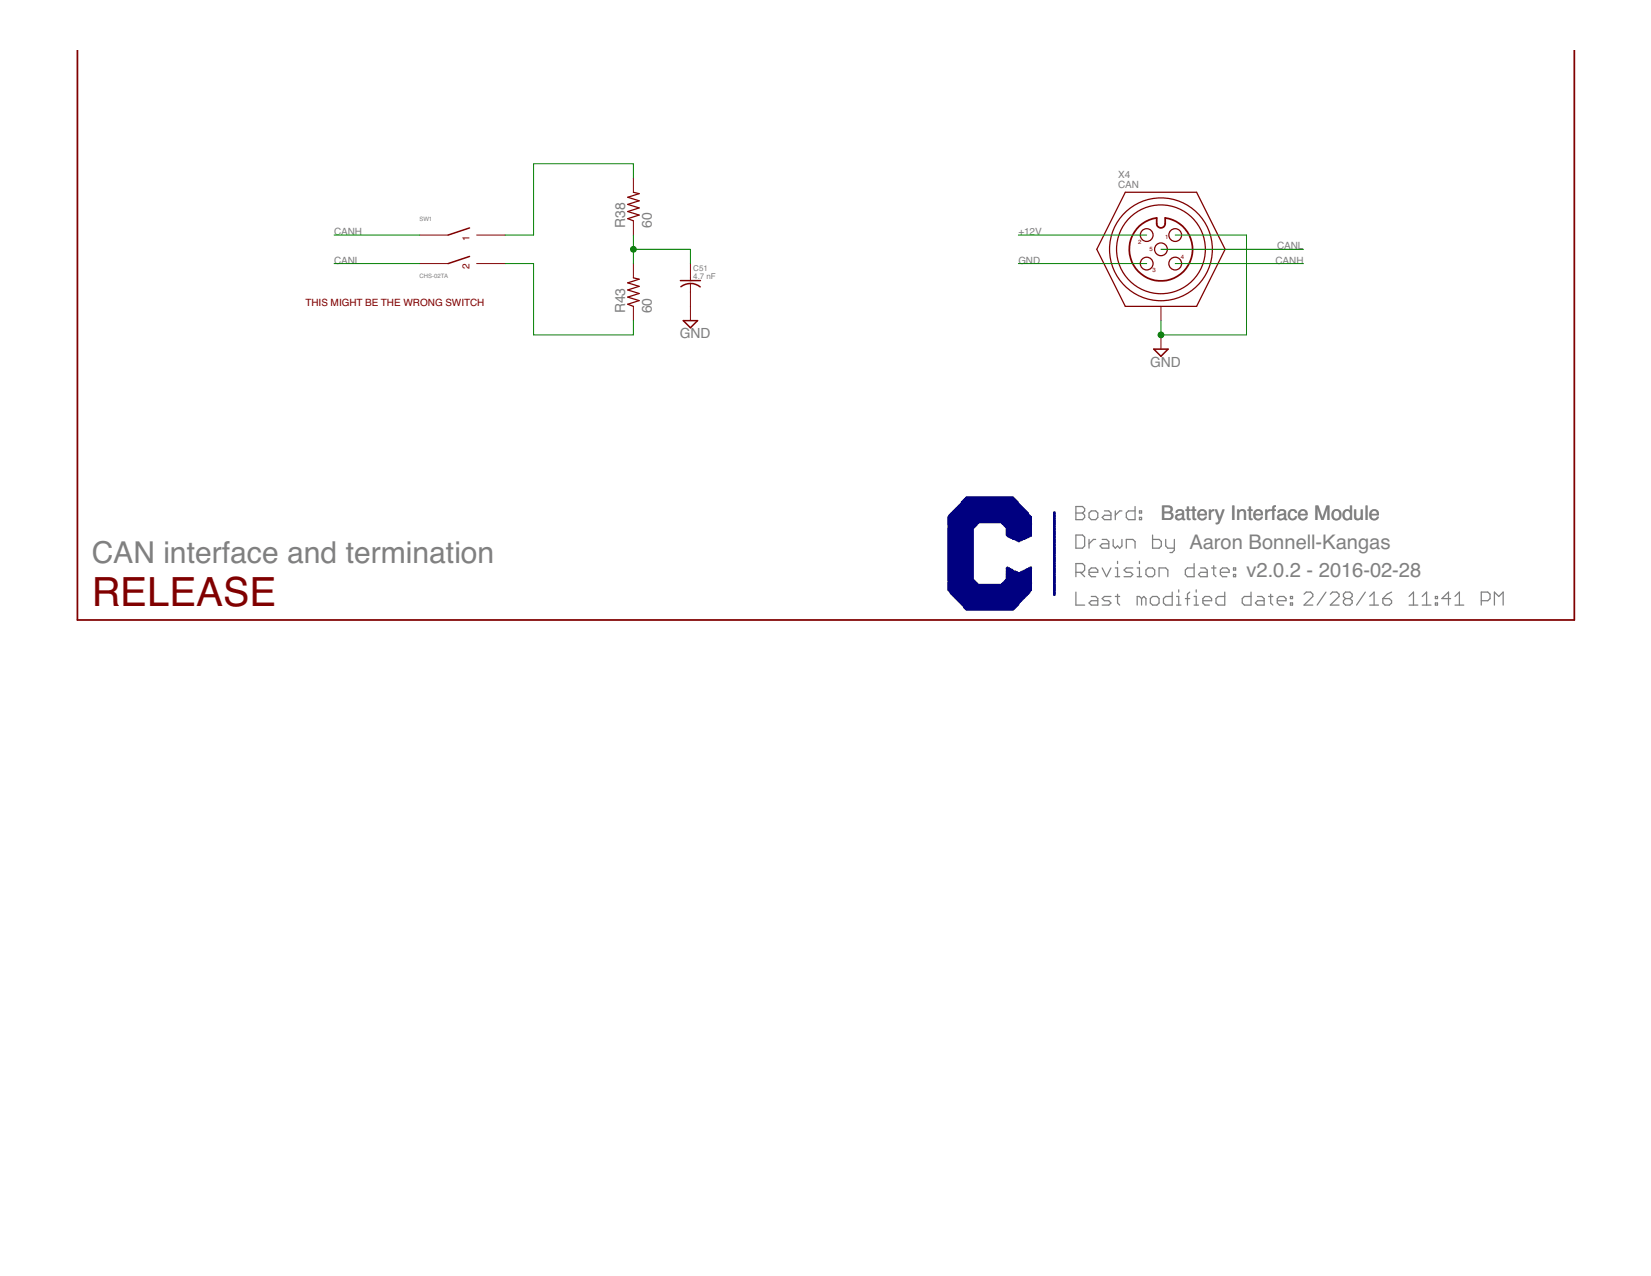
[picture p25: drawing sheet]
<svg xmlns="http://www.w3.org/2000/svg" width="279mm" height="216mm" viewBox="0 0 279 216" stroke-linecap="round" stroke-linejoin="round" font-family="sans-serif">
<defs><g id="words">
<text font-size="6.8" fill="#800000" x="15.5" y="102.5">RELEASE</text>
<text font-size="5.1" fill="#808080" x="15.5" y="95.3">CAN interface and termination</text>
<g font-size="3.4" fill="#808080">
<text x="196.5" y="88">Battery Interface Module</text>
<text x="201.3" y="92.8">Aaron Bonnell-Kangas</text>
<text x="210.9" y="97.7">v2.0.2 - 2016-02-28</text>
</g>
<g font-size="2.4" fill="#808080">
<text x="105.8" y="38.6" transform="rotate(-90 105.8 38.6)">R38</text>
<text x="110.3" y="38.6" transform="rotate(-90 110.3 38.6)">60</text>
<text x="105.8" y="53" transform="rotate(-90 105.8 53)">R43</text>
<text x="110.3" y="53" transform="rotate(-90 110.3 53)">60</text>
<text x="115" y="57.3">GND</text>
<text x="194.7" y="62.1">GND</text>
</g>
<g font-size="1.7" fill="#808080">
<text x="189.2" y="31.8">CAN</text>
<text x="189.2" y="30.1">X4</text>
<text x="56.5" y="39.8">CANH</text>
<text x="172.3" y="39.8">+12V</text>
<text x="56.5" y="44.6">CANL</text>
<text x="172.3" y="44.6">GND</text>
<text x="215.8" y="44.6">CANH</text>
<text x="216.1" y="42.2">CANL</text>
</g>
<g font-size="1.7" fill="#800000">
<text x="79.4" y="40.7" transform="rotate(-90 79.4 40.7)">1</text>
<text x="79.4" y="45.5" transform="rotate(-90 79.4 45.5)">2</text>
<text x="51.7" y="51.8">THIS MIGHT BE THE WRONG SWITCH</text>
</g>
<g font-size="1.4" fill="#808080">
<text x="117.3" y="47.1">4.7 nF</text>
<text x="117.3" y="45.9">C51</text>
</g>
<g font-size="1" fill="#808080">
<text x="71" y="37.4">SW1</text>
<text x="71" y="47">CHS-02TA</text>
</g>
<g font-size="1" fill="#800000">
<text x="192.6" y="41.2">2</text>
<text x="197.2" y="40.5">1</text>
<text x="194.5" y="42.4">5</text>
<text x="195" y="46">3</text>
<text x="199.8" y="43.9">4</text>
</g>
</g></defs>
<g fill="#808080" stroke="#808080" stroke-width=".21">
<path d="M182.1 85.7v2.2z"/>
<path d="M182.1 85.7h1.1z"/>
<path d="M183.2 85.7l.4 .4z"/>
<path d="M183.6 86.1v.3z"/>
<path d="M183.6 86.4l-.4 .4z"/>
<path d="M183.2 86.8l.4 .4z"/>
<path d="M183.6 87.2v.3z"/>
<path d="M183.6 87.5l-.4 .4z"/>
<path d="M182.1 87.9h1.1z"/>
<path d="M182.1 86.8h1.1z"/>
<path d="M184.7 87.9h.7z"/>
<path d="M185.8 87.5l-.4 .4z"/>
<path d="M185.8 86.8v.7z"/>
<path d="M185.4 86.4l.4 .4z"/>
<path d="M184.7 86.4h.7z"/>
<path d="M184.3 86.8l.4-.4z"/>
<path d="M184.3 86.8v.7z"/>
<path d="M184.3 87.5l.4 .4z"/>
<path d="M186.9 86.4h.7z"/>
<path d="M187.6 86.4l.4 .4z"/>
<path d="M188 86.8v1.1z"/>
<path d="M186.9 87.9h1.1z"/>
<path d="M186.5 87.5l.4 .4z"/>
<path d="M186.5 87.5l.4-.3z"/>
<path d="M186.9 87.2h1.1z"/>
<path d="M188.7 86.4v1.5z"/>
<path d="M188.7 87.2l.8-.8z"/>
<path d="M189.5 86.4h.4z"/>
<path d="M192.1 85.7v2.2z"/>
<path d="M191 87.9h1.1z"/>
<path d="M190.6 87.5l.4 .4z"/>
<path d="M190.6 86.8v.7z"/>
<path d="M190.6 86.8l.4-.4z"/>
<path d="M191 86.4h1.1z"/>
<path d="M192.8 86.4h.4z"/>
<path d="M193.2 86.4v.4z"/>
<path d="M192.8 86.8h.4z"/>
<path d="M192.8 86.4v.4z"/>
<path d="M192.8 87.5h.4z"/>
<path d="M193.2 87.5v.4z"/>
<path d="M192.8 87.9h.4z"/>
<path d="M192.8 87.5v.4z"/>
<path d="M182.1 95.4v2.2z"/>
<path d="M182.1 95.4h1.1z"/>
<path d="M183.2 95.4l.4 .3z"/>
<path d="M183.6 95.7v.8z"/>
<path d="M183.6 96.5l-.4 .3z"/>
<path d="M182.1 96.8h1.1z"/>
<path d="M182.8 96.8l.8 .8z"/>
<path d="M184.7 97.6h.7z"/>
<path d="M184.3 97.2l.4 .4z"/>
<path d="M184.3 96.5v.7z"/>
<path d="M184.3 96.5l.4-.4z"/>
<path d="M184.7 96.1h.7z"/>
<path d="M185.4 96.1l.4 .4z"/>
<path d="M185.8 96.5v.3z"/>
<path d="M184.3 96.8h1.5z"/>
<path d="M186.5 96.1l.8 1.5z"/>
<path d="M188 96.1l-.7 1.5z"/>
<path d="M188.7 96.1h.4z"/>
<path d="M189.1 96.1v1.5z"/>
<path d="M188.7 97.6h.8z"/>
<path d="M189.1 95v.4z"/>
<path d="M190.2 97.6h1.1z"/>
<path d="M191.7 97.2l-.4 .4z"/>
<path d="M191.3 96.8l.4 .4z"/>
<path d="M190.6 96.8h.7z"/>
<path d="M190.2 96.5l.4 .3z"/>
<path d="M190.2 96.5l.4-.4z"/>
<path d="M190.6 96.1h1.1z"/>
<path d="M192.4 96.1h.4z"/>
<path d="M192.8 96.1v1.5z"/>
<path d="M192.4 97.6h.8z"/>
<path d="M192.8 95v.4z"/>
<path d="M194.3 97.6h.8z"/>
<path d="M195.4 97.2l-.3 .4z"/>
<path d="M195.4 96.5v.7z"/>
<path d="M195.1 96.1l.3 .4z"/>
<path d="M194.3 96.1h.8z"/>
<path d="M193.9 96.5l.4-.4z"/>
<path d="M193.9 96.5v.7z"/>
<path d="M193.9 97.2l.4 .4z"/>
<path d="M196.2 96.1v1.5z"/>
<path d="M196.2 96.1h1.1z"/>
<path d="M197.3 96.1l.3 .4z"/>
<path d="M197.6 96.5v1.1z"/>
<path d="M202.1 95.4v2.2z"/>
<path d="M201 97.6h1.1z"/>
<path d="M200.6 97.2l.4 .4z"/>
<path d="M200.6 96.5v.7z"/>
<path d="M200.6 96.5l.4-.4z"/>
<path d="M201 96.1h1.1z"/>
<path d="M203.2 96.1h.7z"/>
<path d="M203.9 96.1l.4 .4z"/>
<path d="M204.3 96.5v1.1z"/>
<path d="M203.2 97.6h1.1z"/>
<path d="M202.8 97.2l.4 .4z"/>
<path d="M202.8 97.2l.4-.4z"/>
<path d="M203.2 96.8h1.1z"/>
<path d="M205.4 95.7v1.5z"/>
<path d="M205.4 97.2l.4 .4z"/>
<path d="M205 96.1h.8z"/>
<path d="M206.9 97.6h.7z"/>
<path d="M206.5 97.2l.4 .4z"/>
<path d="M206.5 96.5v.7z"/>
<path d="M206.5 96.5l.4-.4z"/>
<path d="M206.9 96.1h.7z"/>
<path d="M207.6 96.1l.4 .4z"/>
<path d="M208 96.5v.3z"/>
<path d="M206.5 96.8h1.5z"/>
<path d="M208.7 96.1h.4z"/>
<path d="M209.1 96.1v.4z"/>
<path d="M208.7 96.5h.4z"/>
<path d="M208.7 96.1v.4z"/>
<path d="M208.7 97.2h.4z"/>
<path d="M209.1 97.2v.4z"/>
<path d="M208.7 97.6h.4z"/>
<path d="M208.7 97.2v.4z"/>
<path d="M182.1 100.2v2.2z"/>
<path d="M182.1 102.4h1.5z"/>
<path d="M184.7 100.9h.7z"/>
<path d="M185.4 100.9l.4 .4z"/>
<path d="M185.8 101.3v1.1z"/>
<path d="M184.7 102.4h1.1z"/>
<path d="M184.3 102l.4 .4z"/>
<path d="M184.7 101.6l-.4 .4z"/>
<path d="M184.7 101.6h1.1z"/>
<path d="M186.5 102.4h1.1z"/>
<path d="M188 102l-.4 .4z"/>
<path d="M187.6 101.6l.4 .4z"/>
<path d="M186.9 101.6h.7z"/>
<path d="M186.5 101.3l.4 .3z"/>
<path d="M186.5 101.3l.4-.4z"/>
<path d="M186.9 100.9h1.1z"/>
<path d="M189.1 100.5v1.5z"/>
<path d="M189.1 102l.4 .4z"/>
<path d="M188.7 100.9h.8z"/>
<path d="M192.4 100.9v1.5z"/>
<path d="M192.4 100.9h.4z"/>
<path d="M192.8 100.9l.4 .4z"/>
<path d="M193.2 101.3v1.1z"/>
<path d="M193.2 101.3l.4-.4z"/>
<path d="M193.6 100.9l.3 .4z"/>
<path d="M193.9 101.3v1.1z"/>
<path d="M195.1 102.4h.7z"/>
<path d="M195.8 102.4l.4-.4z"/>
<path d="M196.2 101.3v.7z"/>
<path d="M195.8 100.9l.4 .4z"/>
<path d="M195.1 100.9h.7z"/>
<path d="M194.7 101.3l.4-.4z"/>
<path d="M194.7 101.3v.7z"/>
<path d="M194.7 102l.4 .4z"/>
<path d="M198.4 100.2v2.2z"/>
<path d="M197.3 102.4h1.1z"/>
<path d="M196.9 102l.4 .4z"/>
<path d="M196.9 101.3v.7z"/>
<path d="M196.9 101.3l.4-.4z"/>
<path d="M197.3 100.9h1.1z"/>
<path d="M199.1 100.9h.4z"/>
<path d="M199.5 100.9v1.5z"/>
<path d="M199.1 102.4h.8z"/>
<path d="M199.5 99.8v.4z"/>
<path d="M201 100.5v1.9z"/>
<path d="M201 100.5l.3-.3z"/>
<path d="M200.6 101.3h.7z"/>
<path d="M202.1 100.9h.3z"/>
<path d="M202.4 100.9v1.5z"/>
<path d="M202.1 102.4h.7z"/>
<path d="M202.4 99.8v.4z"/>
<path d="M203.9 102.4h.8z"/>
<path d="M203.6 102l.3 .4z"/>
<path d="M203.6 101.3v.7z"/>
<path d="M203.6 101.3l.3-.4z"/>
<path d="M203.9 100.9h.8z"/>
<path d="M204.7 100.9l.3 .4z"/>
<path d="M205 101.3v.3z"/>
<path d="M203.6 101.6h1.4z"/>
<path d="M207.3 100.2v2.2z"/>
<path d="M206.1 102.4h1.2z"/>
<path d="M205.8 102l.3 .4z"/>
<path d="M205.8 101.3v.7z"/>
<path d="M205.8 101.3l.3-.4z"/>
<path d="M206.1 100.9h1.2z"/>
<path d="M211.7 100.2v2.2z"/>
<path d="M210.6 102.4h1.1z"/>
<path d="M210.2 102l.4 .4z"/>
<path d="M210.2 101.3v.7z"/>
<path d="M210.2 101.3l.4-.4z"/>
<path d="M210.6 100.9h1.1z"/>
<path d="M212.8 100.9h.8z"/>
<path d="M213.6 100.9l.3 .4z"/>
<path d="M213.9 101.3v1.1z"/>
<path d="M212.8 102.4h1.1z"/>
<path d="M212.4 102l.4 .4z"/>
<path d="M212.8 101.6l-.4 .4z"/>
<path d="M212.8 101.6h1.1z"/>
<path d="M215 100.5v1.5z"/>
<path d="M215 102l.4 .4z"/>
<path d="M214.7 100.9h.7z"/>
<path d="M216.5 102.4h.8z"/>
<path d="M216.2 102l.3 .4z"/>
<path d="M216.2 101.3v.7z"/>
<path d="M216.2 101.3l.3-.4z"/>
<path d="M216.5 100.9h.8z"/>
<path d="M217.3 100.9l.3 .4z"/>
<path d="M217.6 101.3v.3z"/>
<path d="M216.2 101.6h1.4z"/>
<path d="M218.4 100.9h.3z"/>
<path d="M218.7 100.9v.4z"/>
<path d="M218.4 101.3h.3z"/>
<path d="M218.4 100.9v.4z"/>
<path d="M218.4 102h.3z"/>
<path d="M218.7 102v.4z"/>
<path d="M218.4 102.4h.3z"/>
<path d="M218.4 102v.4z"/>
<path d="M220.7 102.4h1.5z"/>
<path d="M220.7 102.4l1.5-1.5z"/>
<path d="M222.2 100.5v.4z"/>
<path d="M221.8 100.2l.4 .3z"/>
<path d="M221.1 100.2h.7z"/>
<path d="M220.7 100.5l.4-.3z"/>
<path d="M224.4 100.2l-1.5 2.2z"/>
<path d="M225.1 102.4h1.5z"/>
<path d="M225.1 102.4l1.5-1.5z"/>
<path d="M226.6 100.5v.4z"/>
<path d="M226.2 100.2l.4 .3z"/>
<path d="M225.5 100.2h.7z"/>
<path d="M225.5 100.2l-.4 .3z"/>
<path d="M227.4 100.5l.3-.3z"/>
<path d="M227.7 100.2h.8z"/>
<path d="M228.5 100.2l.3 .3z"/>
<path d="M228.8 100.5v.4z"/>
<path d="M228.5 101.3l.3-.4z"/>
<path d="M228.5 101.3l.3 .3z"/>
<path d="M228.8 101.6v.4z"/>
<path d="M228.5 102.4l.3-.4z"/>
<path d="M227.7 102.4h.8z"/>
<path d="M227.4 102l.3 .4z"/>
<path d="M227.4 101.6v.4z"/>
<path d="M227.4 101.6l.3-.3z"/>
<path d="M227.4 100.9l.3 .4z"/>
<path d="M227.4 100.5v.4z"/>
<path d="M227.7 101.3h.8z"/>
<path d="M231.1 100.2l-1.5 2.2z"/>
<path d="M232.5 100.2l-.7 .7z"/>
<path d="M232.5 100.2v2.2z"/>
<path d="M231.8 102.4h1.5z"/>
<path d="M234.8 100.5l.7-.3z"/>
<path d="M234.8 100.5l-.8 .8z"/>
<path d="M234 101.3v.7z"/>
<path d="M234 102l.4 .4z"/>
<path d="M234.4 102.4h.7z"/>
<path d="M235.1 102.4l.4-.4z"/>
<path d="M235.5 101.6v.4z"/>
<path d="M235.1 101.3l.4 .3z"/>
<path d="M234 101.3h1.1z"/>
<path d="M239.2 100.2l-.7 .7z"/>
<path d="M239.2 100.2v2.2z"/>
<path d="M238.5 102.4h1.4z"/>
<path d="M241.4 100.2l-.7 .7z"/>
<path d="M241.4 100.2v2.2z"/>
<path d="M240.7 102.4h1.5z"/>
<path d="M242.9 100.9h.4z"/>
<path d="M243.3 100.9v.4z"/>
<path d="M242.9 101.3h.4z"/>
<path d="M242.9 100.9v.4z"/>
<path d="M242.9 102h.4z"/>
<path d="M243.3 102v.4z"/>
<path d="M242.9 102.4h.4z"/>
<path d="M242.9 102v.4z"/>
<path d="M245.1 100.2v2.2z"/>
<path d="M244 101.3l1.1-1.1z"/>
<path d="M244 101.3h1.5z"/>
<path d="M246.2 100.9l.8-.7z"/>
<path d="M247 100.2v2.2z"/>
<path d="M246.2 102.4h1.5z"/>
<path d="M250.7 100.2v2.2z"/>
<path d="M250.7 100.2h1.1z"/>
<path d="M251.8 100.2l.4 .3z"/>
<path d="M252.2 100.5v.8z"/>
<path d="M251.8 101.6l.4-.3z"/>
<path d="M250.7 101.6h1.1z"/>
<path d="M252.9 100.2v2.2z"/>
<path d="M252.9 100.2l.7 .7z"/>
<path d="M253.6 100.9l.8-.7z"/>
<path d="M254.4 100.2v2.2z"/>
<path d="M182.1 90.5v2.3z"/>
<path d="M182.1 92.8h1.1z"/>
<path d="M183.6 92.4l-.4 .4z"/>
<path d="M183.6 90.9v1.5z"/>
<path d="M183.2 90.5l.4 .4z"/>
<path d="M182.1 90.5h1.1z"/>
<path d="M184.3 91.3v1.5z"/>
<path d="M184.3 92l.7-.7z"/>
<path d="M185 91.3h.4z"/>
<path d="M186.5 91.3h.8z"/>
<path d="M187.3 91.3l.3 .3z"/>
<path d="M187.6 91.6v1.2z"/>
<path d="M186.5 92.8h1.1z"/>
<path d="M186.2 92.4l.3 .4z"/>
<path d="M186.2 92.4l.3-.4z"/>
<path d="M186.5 92h1.1z"/>
<path d="M188.4 91.3v1.1z"/>
<path d="M188.4 92.4l.3 .4z"/>
<path d="M189.1 92.4l-.4 .4z"/>
<path d="M189.1 92.4l.4 .4z"/>
<path d="M189.5 92.8l.4-.4z"/>
<path d="M189.9 91.3v1.1z"/>
<path d="M190.6 91.3v1.5z"/>
<path d="M190.6 91.3h1.1z"/>
<path d="M191.7 91.3l.4 .3z"/>
<path d="M192.1 91.6v1.2z"/>
<path d="M195.1 90.5v2.3z"/>
<path d="M195.1 92.8h1.1z"/>
<path d="M196.2 92.8l.3-.4z"/>
<path d="M196.5 91.6v.8z"/>
<path d="M196.2 91.3l.3 .3z"/>
<path d="M195.1 91.3h1.1z"/>
<path d="M197.3 91.3v1.1z"/>
<path d="M197.3 92.4l.3 .4z"/>
<path d="M197.6 92.8h1.1z"/>
<path d="M198.7 91.3v1.8z"/>
<path d="M198.7 93.1l-.3 .4z"/>
<path d="M198 93.5h.4z"/>
</g>
<g fill="#800000" stroke="#800000" stroke-width=".3">
<path d="M13.1 8.5v96.4z"/>
<path d="M13.1 104.9h253.3z"/>
<path d="M266.4 8.5v96.4z"/>
<path d="M197.2 36.9v.9z"/>
<path d="M195.7 36.9v.9z"/>
</g>
<g fill="#800000" stroke="#800000" stroke-width=".17">
<path d="M71 39.8h4.8z"/>
<path d="M71 44.6h4.8z"/>
<path d="M80.7 39.8h4.8z"/>
<path d="M80.7 44.6h4.8z"/>
<path d="M116.8 48v1.4z"/>
<path d="M116.8 44.6v2.4z"/>
<path d="M116.8 49.4v2.4z"/>
<path d="M116.8 47v.5z"/>
<path d="M107.2 30.1v2.4z"/>
<path d="M107.2 37.4v2.4z"/>
<path d="M107.2 44.6v2.4z"/>
<path d="M107.2 51.8v2.5z"/>
<path d="M116.8 51.8v2.5z"/>
<path d="M196.5 51.8v2.5z"/>
<path d="M196.5 56.7v2.4z"/>
</g>
<g fill="#800000" stroke="#800000" stroke-width=".25">
<path d="M75.8 39.8l3.7-1.2z"/>
<path d="M75.8 44.6l3.7-1.2z"/>
<path d="M115.1 47.5h1.7z"/>
<path d="M116.8 47.5h1.7z"/>
<path d="M115.6 54.3h2.4z"/>
<path d="M118 54.3l-1.2 1.2z"/>
<path d="M115.6 54.3l1.2 1.2z"/>
<path d="M195.3 59.1h2.4z"/>
<path d="M197.7 59.1l-1.2 1.2z"/>
<path d="M195.3 59.1l1.2 1.2z"/>
</g>
<path d="M115.2 48.5a2.65 2.65 0 0 1 3.3 0" fill="none" stroke="#800000" stroke-width=".25"/>
<g fill="#800000" stroke="#800000" stroke-width=".21">
<path d="M106.2 37l1 .4z"/>
<path d="M106.2 37l2-.6z"/>
<path d="M106.2 35.8l2 .6z"/>
<path d="M106.2 35.8l2-.6z"/>
<path d="M106.2 34.6l2 .6z"/>
<path d="M106.2 34.6l2-.6z"/>
<path d="M106.2 33.4l2 .6z"/>
<path d="M106.2 33.4l2-.6z"/>
<path d="M107.2 32.5l1 .3z"/>
<path d="M106.2 51.5l1 .3z"/>
<path d="M106.2 51.5l2-.6z"/>
<path d="M106.2 50.3l2 .6z"/>
<path d="M106.2 50.3l2-.6z"/>
<path d="M106.2 49.1l2 .6z"/>
<path d="M106.2 49.1l2-.6z"/>
<path d="M106.2 47.9l2 .6z"/>
<path d="M106.2 47.9l2-.7z"/>
<path d="M107.2 47l1 .2z"/>
<path d="M190.4 51.8h12.1z"/>
<path d="M190.4 32.5h12.1z"/>
<path d="M202.5 32.5l4.8 9.7z"/>
<path d="M207.3 42.2l-4.8 9.6z"/>
<path d="M190.4 32.5l-4.8 9.7z"/>
<path d="M185.6 42.2l4.8 9.6z"/>
</g>
<g fill="none" stroke="#800000" stroke-width=".21">
<circle cx="194.1" cy="39.8" r="1.08"/>
<circle cx="198.9" cy="39.8" r="1.08"/>
<circle cx="194.1" cy="44.6" r="1.08"/>
<circle cx="196.5" cy="42.2" r="7.5"/>
<circle cx="196.5" cy="42.2" r="8.7"/>
<circle cx="196.5" cy="42.2" r="1.08"/>
<circle cx="198.9" cy="44.6" r="1.08"/>
</g>
<path d="M195.7 37.8a.72 .72 0 0 0 .8 .8 .72 .72 0 0 0 .7-.8M195.7 36.9a5.4 5.4 0 0 0-3.7 8.2 5.4 5.4 0 0 0 9 0 5.4 5.4 0 0 0-3.8-8.2" fill="none" stroke="#800000" stroke-width=".3"/>
<g fill="#008000" stroke="#008000" stroke-width=".17">
<path d="M172.3 44.6h21.8z"/>
<path d="M198.9 39.8h12z"/>
<path d="M210.9 39.8v16.9z"/>
<path d="M196.5 56.7h14.4z"/>
<path d="M196.5 54.3v2.4z"/>
<path d="M56.5 39.8h14.5z"/>
<path d="M198.9 44.6h21.7z"/>
<path d="M56.5 44.6h14.5z"/>
<path d="M196.5 42.2h24.1z"/>
<path d="M85.5 39.8h4.8z"/>
<path d="M90.3 27.7v12.1z"/>
<path d="M90.3 27.7h16.9z"/>
<path d="M107.2 27.7v2.4z"/>
<path d="M85.5 44.6h4.8z"/>
<path d="M90.3 44.6v12.1z"/>
<path d="M90.3 56.7h16.9z"/>
<path d="M107.2 54.3v2.4z"/>
<path d="M107.2 42.2v2.4z"/>
<path d="M107.2 39.8v2.4z"/>
<path d="M107.2 42.2h9.6z"/>
<path d="M116.8 42.2v2.4z"/>
<path d="M172.3 39.8h21.8z"/>
<circle cx="196.5" cy="56.7" r=".49"/>
<circle cx="107.2" cy="42.2" r=".49"/>
</g>
<g fill="#000080" stroke="#000080" stroke-width=".17">
<path d="M163.5 103.1h8v.2h-8z"/>
<path d="M163.4 103h8.2v.1h-8.2z"/>
<path d="M163.2 102.9h8.6v.1h-8.6z"/>
<path d="M163.1 102.7h8.8v.2h-8.8z"/>
<path d="M163.1 102.6h8.9v.1h-8.9z"/>
<path d="M163 102.5h9.1v.1h-9.1z"/>
<path d="M162.8 102.3h9.5v.2h-9.5z"/>
<path d="M162.7 102.2h9.7v.1h-9.7z"/>
<path d="M162.6 102.1h9.8v.1h-9.8z"/>
<path d="M162.4 101.9h10.2v.2h-10.2z"/>
<path d="M162.3 101.8h10.4v.1h-10.4z"/>
<path d="M162.2 101.7h10.6v.1h-10.6z"/>
<path d="M162 101.5h11v.2h-11z"/>
<path d="M161.9 101.4h11.2v.1h-11.2z"/>
<path d="M161.8 101.3h11.4v.1h-11.4z"/>
<path d="M161.6 101.1h11.8v.2h-11.8z"/>
<path d="M161.5 101h12v.1h-12z"/>
<path d="M161.4 100.9h12.2v.1h-12.2z"/>
<path d="M161.2 100.7h12.6v.2h-12.6z"/>
<path d="M161.1 100.6h12.8v.1h-12.8z"/>
<path d="M178.3 100.6h.3v.1h-.3z"/>
<path d="M161 100.5h13v.1h-13z"/>
<path d="M178.3 100.5h.3v.1h-.3z"/>
<path d="M160.8 100.3h13.4v.2h-13.4z"/>
<path d="M178.3 100.3h.3v.2h-.3z"/>
<path d="M160.8 100.2h13.5v.1h-13.5z"/>
<path d="M178.3 100.2h.3v.1h-.3z"/>
<path d="M160.7 100.1h13.6v.1h-13.6z"/>
<path d="M178.3 100.1h.3v.1h-.3z"/>
<path d="M160.6 99.9h13.8v.2h-13.8z"/>
<path d="M178.3 99.9h.3v.2h-.3z"/>
<path d="M160.4 99.8h14.2v.1h-14.2z"/>
<path d="M178.3 99.8h.3v.1h-.3z"/>
<path d="M160.4 99.7h14.2v.1h-14.2z"/>
<path d="M178.3 99.7h.3v.1h-.3z"/>
<path d="M160.4 99.5h14.2v.2h-14.2z"/>
<path d="M178.3 99.5h.3v.2h-.3z"/>
<path d="M160.4 99.4h14.2v.1h-14.2z"/>
<path d="M178.3 99.4h.3v.1h-.3z"/>
<path d="M160.4 99.3h14.2v.1h-14.2z"/>
<path d="M178.3 99.3h.3v.1h-.3z"/>
<path d="M160.4 99.1h14.2v.2h-14.2z"/>
<path d="M178.3 99.1h.3v.2h-.3z"/>
<path d="M160.4 99h14.2v.1h-14.2z"/>
<path d="M178.3 99h.3v.1h-.3z"/>
<path d="M160.4 98.9h14.2v.1h-14.2z"/>
<path d="M178.3 98.9h.3v.1h-.3z"/>
<path d="M160.4 98.7h5.1v.2h-5.1z"/>
<path d="M169.5 98.7h5.1v.2h-5.1z"/>
<path d="M178.3 98.7h.3v.2h-.3z"/>
<path d="M160.4 98.6h5v.1h-5z"/>
<path d="M169.6 98.6h5v.1h-5z"/>
<path d="M178.3 98.6h.3v.1h-.3z"/>
<path d="M160.4 98.5h4.8v.1h-4.8z"/>
<path d="M169.8 98.5h4.8v.1h-4.8z"/>
<path d="M178.3 98.5h.3v.1h-.3z"/>
<path d="M160.4 98.3h4.7v.2h-4.7z"/>
<path d="M169.9 98.3h4.7v.2h-4.7z"/>
<path d="M178.3 98.3h.3v.2h-.3z"/>
<path d="M160.4 98.2h4.6v.1h-4.6z"/>
<path d="M170 98.2h4.6v.1h-4.6z"/>
<path d="M178.3 98.2h.3v.1h-.3z"/>
<path d="M160.4 98.1h4.4v.1h-4.4z"/>
<path d="M170.2 98.1h4.4v.1h-4.4z"/>
<path d="M178.3 98.1h.3v.1h-.3z"/>
<path d="M160.4 97.9h4.3v.2h-4.3z"/>
<path d="M170.3 97.9h4.3v.2h-4.3z"/>
<path d="M178.3 97.9h.3v.2h-.3z"/>
<path d="M160.4 97.8h4.3v.1h-4.3z"/>
<path d="M170.3 97.8h4.3v.1h-4.3z"/>
<path d="M178.3 97.8h.3v.1h-.3z"/>
<path d="M160.4 97.7h4.3v.1h-4.3z"/>
<path d="M170.3 97.7h4.3v.1h-4.3z"/>
<path d="M178.3 97.7h.3v.1h-.3z"/>
<path d="M160.4 97.5h4.3v.2h-4.3z"/>
<path d="M170.3 97.5h4.3v.2h-4.3z"/>
<path d="M178.3 97.5h.3v.2h-.3z"/>
<path d="M160.4 97.4h4.3v.1h-4.3z"/>
<path d="M170.3 97.4h4.3v.1h-4.3z"/>
<path d="M178.3 97.4h.3v.1h-.3z"/>
<path d="M160.4 97.3h4.3v.1h-4.3z"/>
<path d="M170.3 97.3h4.3v.1h-4.3z"/>
<path d="M178.3 97.3h.3v.1h-.3z"/>
<path d="M160.4 97.1h4.3v.2h-4.3z"/>
<path d="M170.3 97.1h4.3v.2h-4.3z"/>
<path d="M178.3 97.1h.3v.2h-.3z"/>
<path d="M160.4 97h4.3v.1h-4.3z"/>
<path d="M170.3 97h4.3v.1h-4.3z"/>
<path d="M178.3 97h.3v.1h-.3z"/>
<path d="M160.4 96.9h4.3v.1h-4.3z"/>
<path d="M170.3 96.9h4.3v.1h-4.3z"/>
<path d="M178.3 96.9h.3v.1h-.3z"/>
<path d="M160.4 96.7h4.3v.2h-4.3z"/>
<path d="M170.3 96.7h1.9v.2h-1.9z"/>
<path d="M172.7 96.7h1.9v.2h-1.9z"/>
<path d="M178.3 96.7h.3v.2h-.3z"/>
<path d="M160.4 96.6h4.3v.1h-4.3z"/>
<path d="M170.3 96.6h1.6v.1h-1.6z"/>
<path d="M173 96.6h1.6v.1h-1.6z"/>
<path d="M178.3 96.6h.3v.1h-.3z"/>
<path d="M160.4 96.5h4.3v.1h-4.3z"/>
<path d="M170.3 96.5h1.2v.1h-1.2z"/>
<path d="M173.2 96.5h1.4v.1h-1.4z"/>
<path d="M178.3 96.5h.3v.1h-.3z"/>
<path d="M160.4 96.3h4.3v.2h-4.3z"/>
<path d="M170.3 96.3h1.1v.2h-1.1z"/>
<path d="M173.5 96.3h1.1v.2h-1.1z"/>
<path d="M178.3 96.3h.3v.2h-.3z"/>
<path d="M160.4 96.2h4.3v.1h-4.3z"/>
<path d="M170.3 96.2h.8v.1h-.8z"/>
<path d="M173.8 96.2h.8v.1h-.8z"/>
<path d="M178.3 96.2h.3v.1h-.3z"/>
<path d="M160.4 96.1h4.3v.1h-4.3z"/>
<path d="M170.3 96.1h.5v.1h-.5z"/>
<path d="M174 96.1h.6v.1h-.6z"/>
<path d="M178.3 96.1h.3v.1h-.3z"/>
<path d="M160.4 95.9h4.3v.2h-4.3z"/>
<path d="M170.4 95.9h.2v.2h-.2z"/>
<path d="M174.3 95.9h.3v.2h-.3z"/>
<path d="M178.3 95.9h.3v.2h-.3z"/>
<path d="M160.4 95.8h4.3v.1h-4.3z"/>
<path d="M178.3 95.8h.3v.1h-.3z"/>
<path d="M160.4 95.7h4.3v.1h-4.3z"/>
<path d="M178.3 95.7h.3v.1h-.3z"/>
<path d="M160.4 95.5h4.3v.2h-4.3z"/>
<path d="M178.3 95.5h.3v.2h-.3z"/>
<path d="M160.4 95.4h4.3v.1h-4.3z"/>
<path d="M178.3 95.4h.3v.1h-.3z"/>
<path d="M160.4 95.3h4.3v.1h-4.3z"/>
<path d="M178.3 95.3h.3v.1h-.3z"/>
<path d="M160.4 95.1h4.3v.2h-4.3z"/>
<path d="M178.3 95.1h.3v.2h-.3z"/>
<path d="M160.4 95h4.3v.1h-4.3z"/>
<path d="M178.3 95h.3v.1h-.3z"/>
<path d="M160.4 94.9h4.3v.1h-4.3z"/>
<path d="M178.3 94.9h.3v.1h-.3z"/>
<path d="M160.4 94.7h4.3v.2h-4.3z"/>
<path d="M178.3 94.7h.3v.2h-.3z"/>
<path d="M160.4 94.6h4.3v.1h-4.3z"/>
<path d="M178.3 94.6h.3v.1h-.3z"/>
<path d="M160.4 94.5h4.3v.1h-4.3z"/>
<path d="M178.3 94.5h.3v.1h-.3z"/>
<path d="M160.4 94.3h4.3v.2h-4.3z"/>
<path d="M178.3 94.3h.3v.2h-.3z"/>
<path d="M160.4 94.2h4.3v.1h-4.3z"/>
<path d="M178.3 94.2h.3v.1h-.3z"/>
<path d="M160.4 94.1h4.3v.1h-4.3z"/>
<path d="M178.3 94.1h.3v.1h-.3z"/>
<path d="M160.4 93.9h4.3v.2h-4.3z"/>
<path d="M178.3 93.9h.3v.2h-.3z"/>
<path d="M160.4 93.8h4.3v.1h-4.3z"/>
<path d="M178.3 93.8h.3v.1h-.3z"/>
<path d="M160.4 93.7h4.3v.1h-4.3z"/>
<path d="M178.3 93.7h.3v.1h-.3z"/>
<path d="M160.4 93.5h4.3v.2h-4.3z"/>
<path d="M178.3 93.5h.3v.2h-.3z"/>
<path d="M160.4 93.4h4.3v.1h-4.3z"/>
<path d="M178.3 93.4h.3v.1h-.3z"/>
<path d="M160.4 93.3h4.3v.1h-4.3z"/>
<path d="M178.3 93.3h.3v.1h-.3z"/>
<path d="M160.4 93.1h4.3v.2h-4.3z"/>
<path d="M178.3 93.1h.3v.2h-.3z"/>
<path d="M160.4 93h4.3v.1h-4.3z"/>
<path d="M178.3 93h.3v.1h-.3z"/>
<path d="M160.4 92.9h4.3v.1h-4.3z"/>
<path d="M178.3 92.9h.3v.1h-.3z"/>
<path d="M160.4 92.7h4.3v.2h-4.3z"/>
<path d="M178.3 92.7h.3v.2h-.3z"/>
<path d="M160.4 92.6h4.3v.1h-4.3z"/>
<path d="M178.3 92.6h.3v.1h-.3z"/>
<path d="M160.4 92.5h4.3v.1h-4.3z"/>
<path d="M178.3 92.5h.3v.1h-.3z"/>
<path d="M160.4 92.3h4.3v.2h-4.3z"/>
<path d="M178.3 92.3h.3v.2h-.3z"/>
<path d="M160.4 92.2h4.3v.1h-4.3z"/>
<path d="M178.3 92.2h.3v.1h-.3z"/>
<path d="M160.4 92.1h4.3v.1h-4.3z"/>
<path d="M178.3 92.1h.3v.1h-.3z"/>
<path d="M160.4 91.9h4.3v.2h-4.3z"/>
<path d="M178.3 91.9h.3v.2h-.3z"/>
<path d="M160.4 91.8h4.3v.1h-4.3z"/>
<path d="M178.3 91.8h.3v.1h-.3z"/>
<path d="M160.4 91.7h4.3v.1h-4.3z"/>
<path d="M178.3 91.7h.3v.1h-.3z"/>
<path d="M160.4 91.5h4.3v.2h-4.3z"/>
<path d="M172.3 91.5h.3v.2h-.3z"/>
<path d="M178.3 91.5h.3v.2h-.3z"/>
<path d="M160.4 91.4h4.3v.1h-4.3z"/>
<path d="M172 91.4h.8v.1h-.8z"/>
<path d="M178.3 91.4h.3v.1h-.3z"/>
<path d="M160.4 91.3h4.3v.1h-4.3z"/>
<path d="M171.8 91.3h1.3v.1h-1.3z"/>
<path d="M178.3 91.3h.3v.1h-.3z"/>
<path d="M160.4 91.1h4.3v.2h-4.3z"/>
<path d="M171.4 91.1h2.1v.2h-2.1z"/>
<path d="M178.3 91.1h.3v.2h-.3z"/>
<path d="M160.4 91h4.3v.1h-4.3z"/>
<path d="M171.1 91h2.7v.1h-2.7z"/>
<path d="M178.3 91h.3v.1h-.3z"/>
<path d="M160.4 90.9h4.3v.1h-4.3z"/>
<path d="M170.8 90.9h3.2v.1h-3.2z"/>
<path d="M178.3 90.9h.3v.1h-.3z"/>
<path d="M160.4 90.7h4.3v.2h-4.3z"/>
<path d="M170.6 90.7h3.7v.2h-3.7z"/>
<path d="M178.3 90.7h.3v.2h-.3z"/>
<path d="M160.4 90.6h4.3v.1h-4.3z"/>
<path d="M170.4 90.6h4.2v.1h-4.2z"/>
<path d="M178.3 90.6h.3v.1h-.3z"/>
<path d="M160.4 90.5h4.3v.1h-4.3z"/>
<path d="M170.3 90.5h4.3v.1h-4.3z"/>
<path d="M178.3 90.5h.3v.1h-.3z"/>
<path d="M160.4 90.3h4.3v.2h-4.3z"/>
<path d="M170.3 90.3h4.3v.2h-4.3z"/>
<path d="M178.3 90.3h.3v.2h-.3z"/>
<path d="M160.4 90.2h4.3v.1h-4.3z"/>
<path d="M170.3 90.2h4.3v.1h-4.3z"/>
<path d="M178.3 90.2h.3v.1h-.3z"/>
<path d="M160.4 90.1h4.3v.1h-4.3z"/>
<path d="M170.3 90.1h4.3v.1h-4.3z"/>
<path d="M178.3 90.1h.3v.1h-.3z"/>
<path d="M160.4 89.9h4.3v.2h-4.3z"/>
<path d="M170.3 89.9h4.3v.2h-4.3z"/>
<path d="M178.3 89.9h.3v.2h-.3z"/>
<path d="M160.4 89.8h4.3v.1h-4.3z"/>
<path d="M170.3 89.8h4.3v.1h-4.3z"/>
<path d="M178.3 89.8h.3v.1h-.3z"/>
<path d="M160.4 89.7h4.3v.1h-4.3z"/>
<path d="M170.3 89.7h4.3v.1h-4.3z"/>
<path d="M178.3 89.7h.3v.1h-.3z"/>
<path d="M160.4 89.5h4.3v.2h-4.3z"/>
<path d="M170.3 89.5h4.3v.2h-4.3z"/>
<path d="M178.3 89.5h.3v.2h-.3z"/>
<path d="M160.4 89.4h4.3v.1h-4.3z"/>
<path d="M170.3 89.4h4.3v.1h-4.3z"/>
<path d="M178.3 89.4h.3v.1h-.3z"/>
<path d="M160.4 89.3h4.4v.1h-4.4z"/>
<path d="M170.3 89.3h4.3v.1h-4.3z"/>
<path d="M178.3 89.3h.3v.1h-.3z"/>
<path d="M160.4 89.1h4.6v.2h-4.6z"/>
<path d="M170.2 89.1h4.4v.2h-4.4z"/>
<path d="M178.3 89.1h.3v.2h-.3z"/>
<path d="M160.4 89h4.7v.1h-4.7z"/>
<path d="M170 89h4.6v.1h-4.6z"/>
<path d="M178.3 89h.3v.1h-.3z"/>
<path d="M160.4 88.9h4.8v.1h-4.8z"/>
<path d="M169.9 88.9h4.7v.1h-4.7z"/>
<path d="M178.3 88.9h.3v.1h-.3z"/>
<path d="M160.4 88.7h5v.2h-5z"/>
<path d="M169.8 88.7h4.8v.2h-4.8z"/>
<path d="M178.3 88.7h.3v.2h-.3z"/>
<path d="M160.4 88.6h5v.1h-5z"/>
<path d="M169.6 88.6h5v.1h-5z"/>
<path d="M178.3 88.6h.3v.1h-.3z"/>
<path d="M160.4 88.5h5.2v.1h-5.2z"/>
<path d="M169.5 88.5h5.1v.1h-5.1z"/>
<path d="M178.3 88.5h.3v.1h-.3z"/>
<path d="M160.4 88.3h14.2v.2h-14.2z"/>
<path d="M178.3 88.3h.3v.2h-.3z"/>
<path d="M160.4 88.2h14.2v.1h-14.2z"/>
<path d="M178.3 88.2h.3v.1h-.3z"/>
<path d="M160.4 88.1h14.2v.1h-14.2z"/>
<path d="M178.3 88.1h.3v.1h-.3z"/>
<path d="M160.4 87.9h14.2v.2h-14.2z"/>
<path d="M178.3 87.9h.3v.2h-.3z"/>
<path d="M160.4 87.8h14.2v.1h-14.2z"/>
<path d="M178.3 87.8h.3v.1h-.3z"/>
<path d="M160.4 87.7h14.2v.1h-14.2z"/>
<path d="M178.3 87.7h.3v.1h-.3z"/>
<path d="M160.4 87.5h14.2v.2h-14.2z"/>
<path d="M178.3 87.5h.3v.2h-.3z"/>
<path d="M160.4 87.4h14.2v.1h-14.2z"/>
<path d="M178.3 87.4h.3v.1h-.3z"/>
<path d="M160.6 87.3h13.8v.1h-13.8z"/>
<path d="M178.3 87.3h.3v.1h-.3z"/>
<path d="M160.6 87.1h13.7v.2h-13.7z"/>
<path d="M178.3 87.1h.3v.2h-.3z"/>
<path d="M160.7 87h13.5v.1h-13.5z"/>
<path d="M178.3 87h.3v.1h-.3z"/>
<path d="M160.8 86.9h13.2v.1h-13.2z"/>
<path d="M178.3 86.9h.3v.1h-.3z"/>
<path d="M161 86.7h13v.2h-13z"/>
<path d="M178.3 86.7h.3v.2h-.3z"/>
<path d="M161.1 86.6h12.8v.1h-12.8z"/>
<path d="M178.3 86.6h.3v.1h-.3z"/>
<path d="M161.2 86.5h12.6v.1h-12.6z"/>
<path d="M161.4 86.3h12.2v.2h-12.2z"/>
<path d="M161.5 86.2h12v.1h-12z"/>
<path d="M161.6 86.1h11.8v.1h-11.8z"/>
<path d="M161.8 85.9h11.4v.2h-11.4z"/>
<path d="M161.9 85.8h11.2v.1h-11.2z"/>
<path d="M162 85.7h11v.1h-11z"/>
<path d="M162.2 85.5h10.6v.2h-10.6z"/>
<path d="M162.3 85.4h10.4v.1h-10.4z"/>
<path d="M162.4 85.3h10.2v.1h-10.2z"/>
<path d="M162.6 85.1h9.8v.2h-9.8z"/>
<path d="M162.7 85h9.6v.1h-9.6z"/>
<path d="M162.7 84.9h9.6v.1h-9.6z"/>
<path d="M162.8 84.7h9.3v.2h-9.3z"/>
<path d="M163 84.6h9v.1h-9z"/>
<path d="M163.1 84.5h8.8v.1h-8.8z"/>
<path d="M163.2 84.3h8.6v.2h-8.6z"/>
<path d="M163.4 84.2h8.2v.1h-8.2z"/>
<path d="M163.5 84.1h8v.1h-8z"/>
</g>
<use href="#words"/>
</svg>
